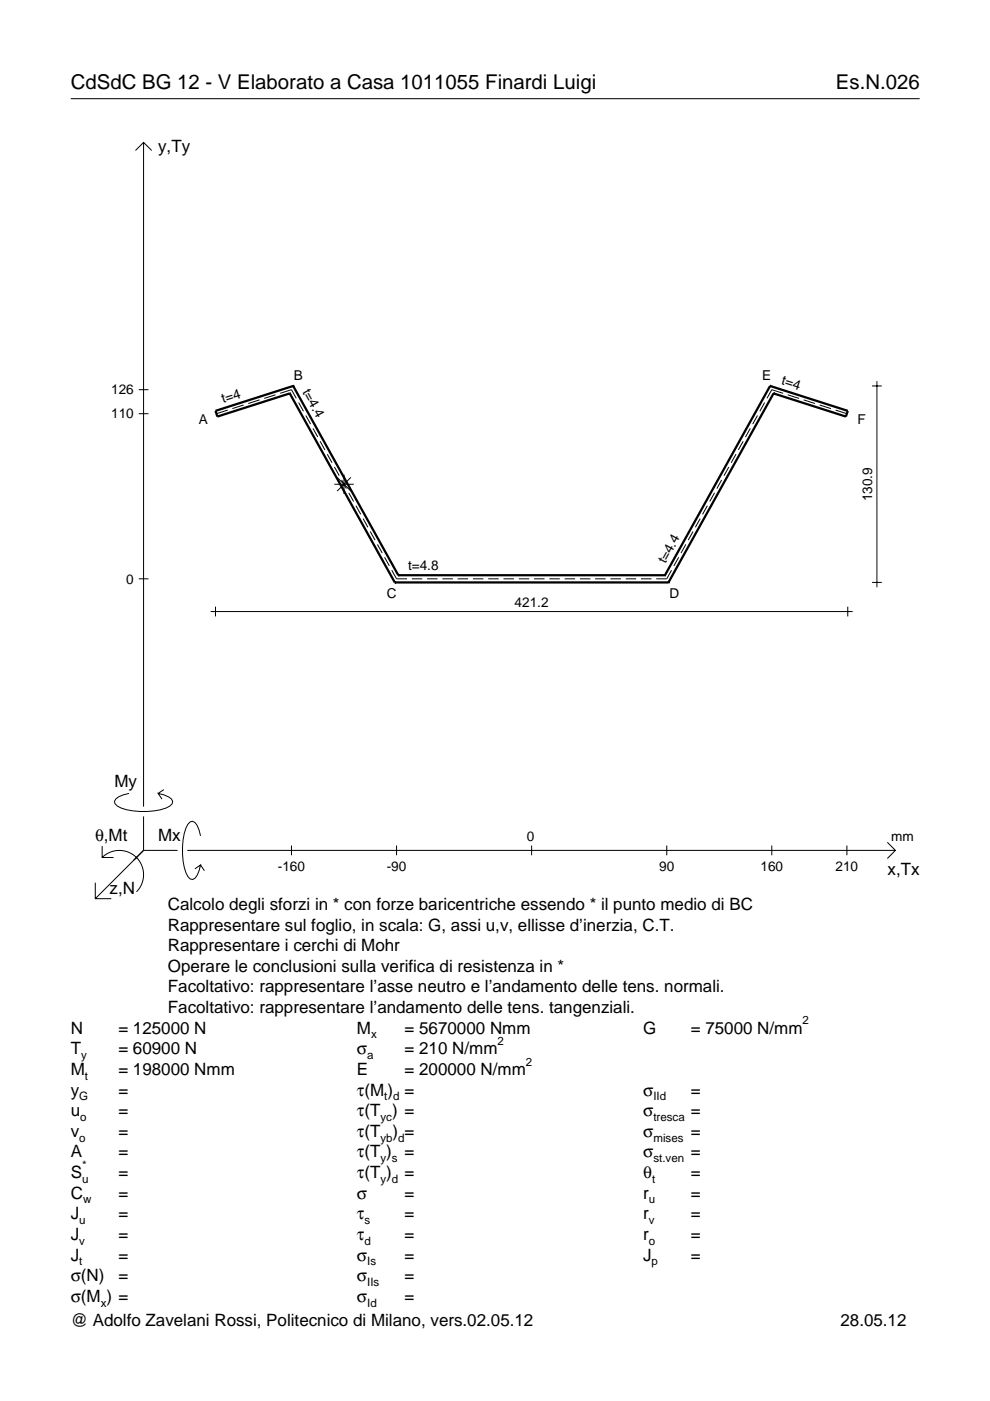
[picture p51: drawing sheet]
<svg xmlns="http://www.w3.org/2000/svg" width="210mm" height="297mm" viewBox="0 0 210 297" stroke-linecap="round" stroke-linejoin="round" font-family="sans-serif">
<defs><g id="words">
<g font-size="4.3">
<text x="15" y="18.9">CdSdC BG 12 - V Elaborato a Casa 1011055 Finardi Luigi</text>
<text x="177.2" y="18.9">Es.N.026</text>
</g>
<g font-size="3.6">
<text x="33.5" y="32.3">y,Ty</text>
<text x="24.3" y="166.9">My</text>
<text x="20.1" y="178.2">θ,Mt</text>
<text x="33.5" y="178.2">Mx</text>
<text x="188.2" y="185.5">x,Tx</text>
<text x="23.2" y="189.6">z,N</text>
<text x="35.6" y="192.9">Calcolo degli sforzi in * con forze baricentriche essendo * il punto medio di BC</text>
<text x="35.6" y="197.3">Rappresentare sul foglio, in scala: G, assi u,v, ellisse d’inerzia, C.T.</text>
<text x="35.6" y="201.7">Rappresentare i cerchi di Mohr</text>
<text x="35.6" y="206">Operare le conclusioni sulla verifica di resistenza in *</text>
<text x="35.6" y="210.4">Facoltativo: rappresentare l’asse neutro e l’andamento delle tens. normali.</text>
<text x="35.6" y="214.8">Facoltativo: rappresentare l’andamento delle tens. tangenziali.</text>
<text x="15" y="219.2">N</text>
<text x="25.1" y="219.2">= 125000 N</text>
<text x="75.7" y="219.2">M</text>
<text x="85.8" y="219.2">= 5670000 Nmm</text>
<text x="136.4" y="219.2">G</text>
<text x="146.5" y="219.2">= 75000 N/mm</text>
<text x="15" y="227.9">M</text>
<text x="15" y="223.5">T</text>
<text x="25.1" y="223.5">= 60900 N</text>
<text x="25.1" y="227.9">= 198000 Nmm</text>
<text x="75.7" y="223.5">σ</text>
<text x="75.7" y="227.9">E</text>
<text x="85.8" y="223.5">= 210 N/mm</text>
<text x="85.8" y="227.9">= 200000 N/mm</text>
<text x="15" y="232.3">y</text>
<text x="25.1" y="232.3">=</text>
<text x="75.7" y="232.3">τ(M ) =</text>
<text x="136.4" y="232.3">σ</text>
<text x="146.5" y="232.3">=</text>
<text x="15" y="236.7">u</text>
<text x="25.1" y="236.7">=</text>
<text x="75.7" y="236.7">τ(T ) =</text>
<text x="136.4" y="236.7">σ</text>
<text x="146.5" y="236.7">=</text>
<text x="15" y="241">v</text>
<text x="15" y="245.4">A</text>
<text x="25.1" y="241">=</text>
<text x="25.1" y="245.4">=</text>
<text x="75.7" y="245.4">τ(T )</text>
<text x="75.7" y="241">τ(T</text>
<text x="83.3" y="241">) =</text>
<text x="85.8" y="245.4">=</text>
<text x="136.4" y="241">σ</text>
<text x="136.4" y="245.4">σ</text>
<text x="146.5" y="241">=</text>
<text x="146.5" y="245.4">=</text>
<text x="15" y="249.8">S</text>
<text x="25.1" y="249.8">=</text>
<text x="75.7" y="249.8">τ(T )</text>
<text x="85.8" y="249.8">=</text>
<text x="136.4" y="249.8">θ</text>
<text x="146.5" y="249.8">=</text>
<text x="15" y="254.2">C</text>
<text x="25.1" y="254.2">=</text>
<text x="75.7" y="254.2">σ</text>
<text x="85.8" y="254.2">=</text>
<text x="136.4" y="254.2">r</text>
<text x="146.5" y="254.2">=</text>
<text x="15" y="258.5">J</text>
<text x="15" y="262.9">J</text>
<text x="25.1" y="258.5">=</text>
<text x="25.1" y="262.9">=</text>
<text x="75.7" y="258.5">τ</text>
<text x="75.7" y="262.9">τ</text>
<text x="85.8" y="258.5">=</text>
<text x="85.8" y="262.9">=</text>
<text x="136.4" y="258.5">r</text>
<text x="136.4" y="262.9">r</text>
<text x="146.5" y="258.5">=</text>
<text x="146.5" y="262.9">=</text>
<text x="15" y="267.3">J</text>
<text x="25.1" y="267.3">=</text>
<text x="75.7" y="267.3">σ</text>
<text x="85.8" y="267.3">=</text>
<text x="136.4" y="267.3">J</text>
<text x="146.5" y="267.3">=</text>
<text x="15" y="271.7">σ(N)</text>
<text x="25.1" y="271.7">=</text>
<text x="75.7" y="271.7">σ</text>
<text x="85.8" y="271.7">=</text>
<text x="15" y="281.2">@ Adolfo Zavelani Rossi, Politecnico di Milano, vers.02.05.12</text>
<text x="15" y="276">σ(M ) =</text>
<text x="75.7" y="276">σ</text>
<text x="85.8" y="276">=</text>
<text x="178.2" y="281.2">28.05.12</text>
</g>
<g font-size="2.9">
<text x="23.6" y="83.6">126</text>
<text x="62.3" y="80.5">B</text>
<text x="64.1" y="83.1" transform="rotate(61 64.1 83.1)">t=4.4</text>
<text x="161.6" y="80.5">E</text>
<text x="165.5" y="81.5" transform="rotate(18 165.5 81.5)">t=4</text>
<text x="23.6" y="88.7">110</text>
<text x="42.2" y="89.8">A</text>
<text x="47.3" y="85.5" transform="rotate(-18 47.3 85.5)">t=4</text>
<text x="181.8" y="89.8">F</text>
<text x="184.9" y="106.3" transform="rotate(-90 184.9 106.3)">130.9</text>
<text x="141.1" y="119.7" transform="rotate(-61 141.1 119.7)">t=4.4</text>
<text x="26.8" y="123.7">0</text>
<text x="86.5" y="120.9">t=4.8</text>
<text x="82" y="126.8">C</text>
<text x="109.1" y="128.6">421.2</text>
<text x="141.9" y="126.8">D</text>
<text x="111.7" y="178.2">0</text>
<text x="189" y="178.2">mm</text>
<text x="58.9" y="184.7">-160</text>
<text x="82" y="184.7">-90</text>
<text x="139.8" y="184.7">90</text>
<text x="161.2" y="184.7">160</text>
<text x="177.2" y="184.7">210</text>
</g>
<g font-size="2.4">
<text x="78.7" y="220.2">x</text>
<text x="105.5" y="221.5">2</text>
<text x="170.2" y="217.2">2</text>
<text x="17.2" y="224.5">y</text>
<text x="77.9" y="224.5">a</text>
<text x="111.5" y="225.9">2</text>
<text x="16.8" y="233.3">G</text>
<text x="18" y="228.9">t</text>
<text x="81.5" y="233.3">t d</text>
<text x="138.5" y="233.3">IId</text>
<text x="17" y="237.7">o</text>
<text x="80.7" y="237.7">yc</text>
<text x="138.5" y="237.7">tresca</text>
<text x="16.8" y="242">o</text>
<text x="80.7" y="242">yb d</text>
<text x="138.5" y="242">mises</text>
<text x="17.4" y="250.8">u</text>
<text x="17.4" y="247.8">*</text>
<text x="80.7" y="246.4">y s</text>
<text x="80.7" y="250.8">y d</text>
<text x="138.2" y="250.8">t</text>
<text x="138.5" y="246.4">st.ven</text>
<text x="17.6" y="255.2">w</text>
<text x="137.6" y="255.2">u</text>
<text x="16.8" y="259.5">u</text>
<text x="16.8" y="263.9">v</text>
<text x="77.3" y="259.5">s</text>
<text x="77.3" y="263.9">d</text>
<text x="137.6" y="259.5">v</text>
<text x="137.6" y="263.9">o</text>
<text x="16.8" y="268.3">t</text>
<text x="77.9" y="268.3">Is</text>
<text x="138.2" y="268.3">p</text>
<text x="77.9" y="272.7">IIs</text>
<text x="21.4" y="277">x</text>
<text x="77.9" y="277">Id</text>
</g>
</g></defs>
<g fill="none" stroke="#000" stroke-width=".21">
<path d="M15 20.9h180M28.7 31.9l1.7-1.7 1.8 1.7M30.4 30.2v140.8M29.4 82.6h2.1M29.4 87.7h2.1M48.3 86.9l-2.4 .8M51.7 85.9l-2.4 .7M55 84.8l-2.4 .8M58.4 83.7l-2.4 .8M59.4 83.4l2.4-.8 1 1.9M63.3 85.4l1 1.8M64.8 88.1l1.1 1.8"/>
<path d="M66.4 90.8l1 1.9M67.9 93.6l1 1.8M69.4 96.3l1 1.8M70.9 99l1 1.9M154.5 99l-1 1.9M156 96.3l-1 1.8M157.6 93.6l-1.1 1.8M159.1 90.8l-1 1.9M160.6 88.1l-1 1.8M162.1 85.4l-1 1.8M166 83.4l-2.4-.8-1 1.9M167 83.7l2.4 .8"/>
<path d="M170.4 84.8l2.4 .8M173.8 85.9l2.4 .7M177.2 86.9l2.4 .8M184.9 81.8h2.1M185.9 80.8v43.7M70.9 102.7h4.1M71.5 101.2l2.9 2.9M72.4 101.8l1 1.8M72.9 100.6v4.1M73.9 104.5l1.1 1.8M74.4 101.2l-2.9 2.9M75.5 107.2l1 1.9"/>
<path d="M77 110l1 1.8M78.5 112.7l1 1.8M80 115.4l1 1.9M81.5 118.2l1.1 1.8M143.9 118.2l-1 1.8M145.4 115.4l-1 1.9M146.9 112.7l-1 1.8M148.5 110l-1.1 1.8M150 107.2l-1 1.9M151.5 104.5l-1 1.8M153 101.8l-1 1.8M29.4 122.7h2.1"/>
<path d="M44.7 129.7h136.1M45.7 128.6v2.1M83.1 120.9l1 1.8h2.2M87.3 122.7h2.2M90.6 122.7h2.2M93.8 122.7h2.2M97 122.7h2.2M100.3 122.7h2.2M103.5 122.7h2.2M106.8 122.7h2.2M110 122.7h2.2M113.2 122.7h2.2"/>
<path d="M116.5 122.7h2.2M119.7 122.7h2.2M123 122.7h2.2M126.2 122.7h2.2M129.4 122.7h2.2M132.7 122.7h2.2M135.9 122.7h2.2M142.4 120.9l-1 1.8h-2.3M179.7 128.6v2.1M184.9 123.5h2.1M21.7 179.4v2.4h2.4M27.3 168.2a3.6 3.6 0 0 0-3 1.7l.1 .5a5.6 5.6 0 0 0 3.8 1.5 13.4 13.4 0 0 0 7.8-1l.5-.5 .1-.5a3.6 3.6 0 0 0-3.1-1.7l.8 1.2"/>
<path d="M30.4 173.1v7.2M34.7 167.4l-1.2 .8M42.5 177.2a3.6 3.6 0 0 0-1.7-3.1l-.5 .2a5.7 5.7 0 0 0-1.5 3.7 13.3 13.3 0 0 0 1 7.9l.5 .5 .5 .1a3.6 3.6 0 0 0 1.7-3.1l-1.2 .8M61.8 179.3v2M84.1 179.3v2M112.7 179.3v2M141.4 179.3v2M163.6 179.3v2M179.6 179.3v2M188.1 178.6l1.7 1.7-1.7 1.7M20.2 187.2v3.3h3.4M21.7 181.8a5.1 5.1 0 0 1 7.2 0 5.1 5.1 0 0 1 0 7.3"/>
<path d="M30.4 180.3l-10.2 10.2M30.4 180.3h7.2M39.7 180.3h150.1M42.5 183.4l.8 1.2"/>
</g>
<g fill="none" stroke="#000" stroke-width=".48">
<path d="M61.4 83.4h.1M61.4 83.4l22.3 40.1M62.2 81.8h.1M62.2 81.8l-16.5 5.3 .4 1.2 15.3-4.9M62.2 81.8l22.2 40.2M163.3 81.8h.1M163.3 81.8l-22.3 40.2M163.3 81.8l16.4 5.3-.3 1.2-15.4-4.9M164 83.4h.1M164 83.4l-22.3 40.1M83.7 123.5h.1M83.7 123.5h58"/>
<path d="M84.4 122h.1M84.4 122h56.6M141 122h.1M141.7 123.5h.1"/>
</g>
<use href="#words"/>
</svg>
